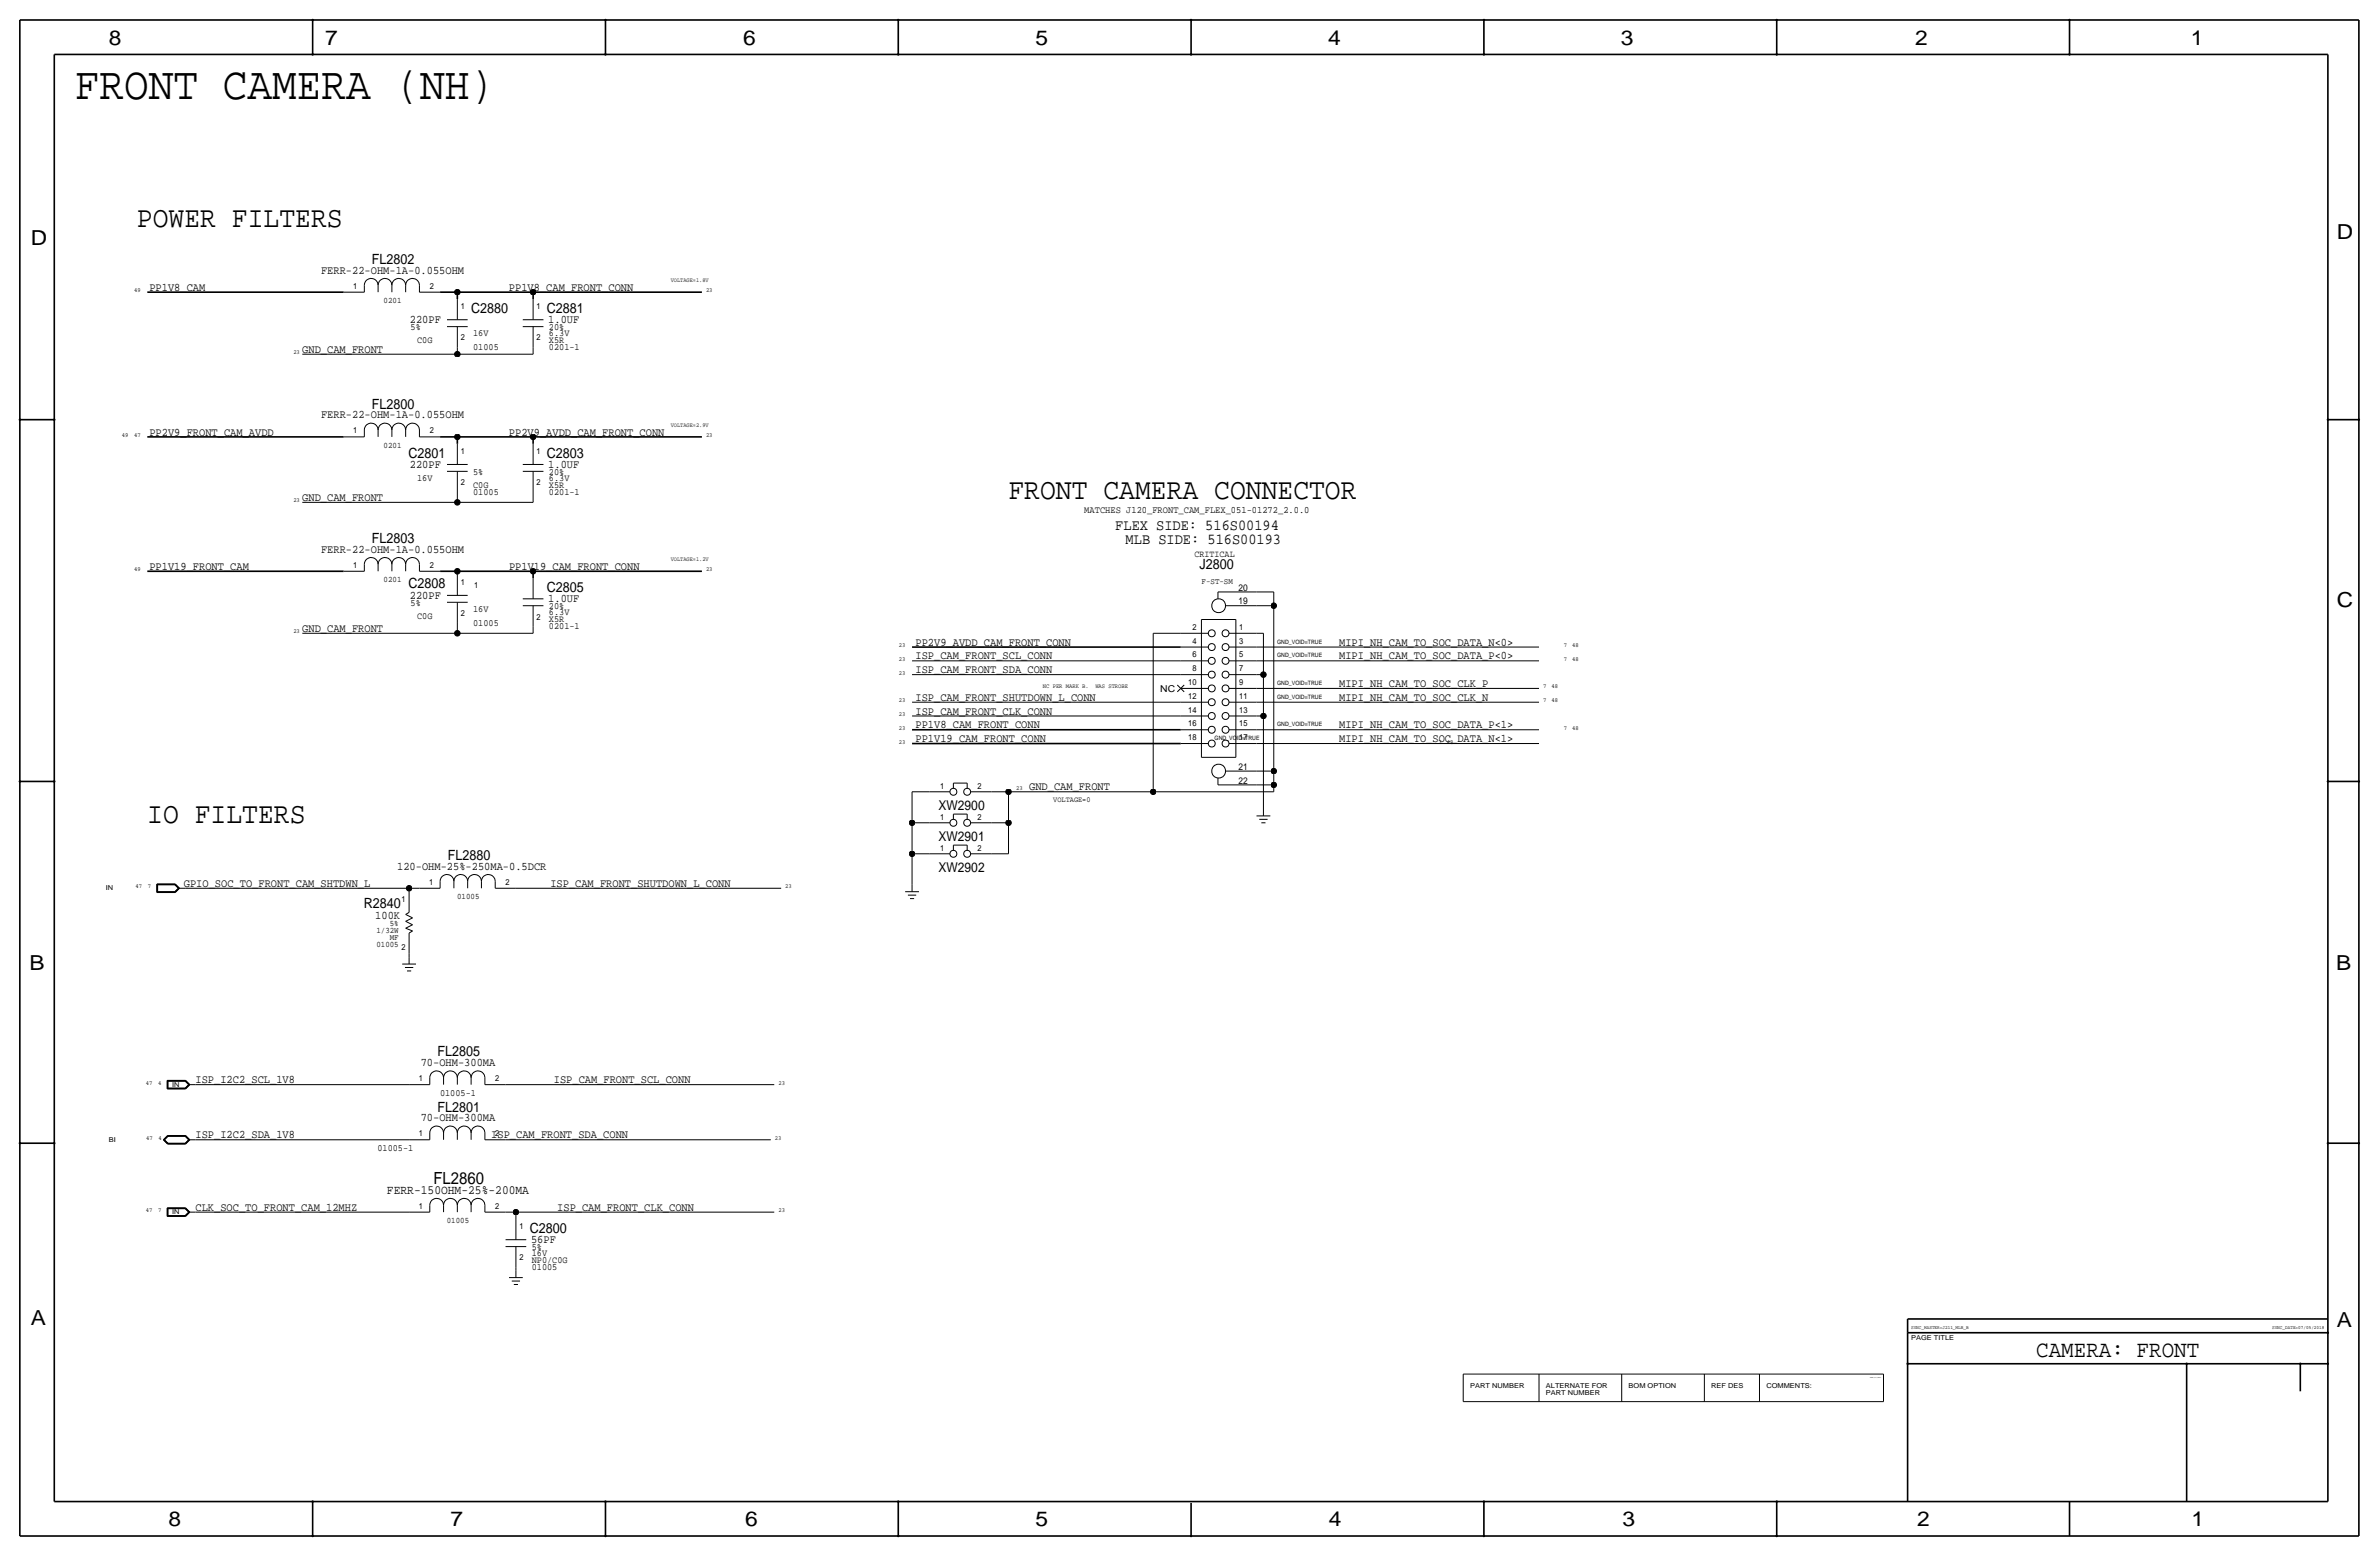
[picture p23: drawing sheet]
<svg xmlns="http://www.w3.org/2000/svg" width="877mm" height="574mm" viewBox="0 0 877 574" stroke-linecap="round" stroke-linejoin="round" font-family="sans-serif">
<defs><g id="words">
<text font-size="17" x="27.6" y="36.6">FRONT CAMERA (NH)</text>
<g font-size="10.9">
<text x="50.5" y="83.6">POWER FILTERS</text>
<text x="371.8" y="183.9">FRONT CAMERA CONNECTOR</text>
<text x="54.3" y="303.3">IO FILTERS</text>
</g>
<text font-size="8.6" x="750.7" y="500.1">CAMERA: FRONT</text>
<g font-size="7.6">
<text x="40.1" y="16.5">8</text>
<text x="119.9" y="16.5">7</text>
<text x="274" y="16.5">6</text>
<text x="381.7" y="16.5">5</text>
<text x="489.7" y="16.5">4</text>
<text x="597.6" y="16.5">3</text>
<text x="706.1" y="16.5">2</text>
<text x="807.7" y="16.5">1</text>
<text x="861.5" y="88.1">D</text>
<text x="11.4" y="90.4">D</text>
<text x="861.5" y="223.8">C</text>
<text x="10.8" y="357.6">B</text>
<text x="861.3" y="357.4">B</text>
<text x="11.3" y="488.4">A</text>
<text x="861.5" y="489.2">A</text>
<text x="62.2" y="562.6">8</text>
<text x="166" y="562.6">7</text>
<text x="274.8" y="562.6">6</text>
<text x="381.7" y="562.6">5</text>
<text x="489.9" y="562.6">4</text>
<text x="598.1" y="562.6">3</text>
<text x="706.8" y="562.6">2</text>
<text x="807.9" y="562.6">1</text>
</g>
<text font-size="6.2" x="159.8" y="436.4">FL2860</text>
<g font-size="5.6">
<text x="411.2" y="195.3">FLEX SIDE: 516S00194</text>
<text x="415" y="200.4">MLB SIDE: 516S00193</text>
</g>
<g font-size="5.2">
<text x="137.1" y="97.3">FL2802</text>
<text x="173.7" y="115.3">C2880</text>
<text x="201.6" y="115.3">C2881</text>
<text x="137.1" y="150.6">FL2800</text>
<text x="150.6" y="168.7">C2801</text>
<text x="201.6" y="168.7">C2803</text>
<text x="137.1" y="200.2">FL2803</text>
<text x="442.2" y="209.5">J2800</text>
<text x="150.6" y="216.9">C2808</text>
<text x="201.6" y="218.2">C2805</text>
<text x="165.1" y="317">FL2880</text>
<text x="134.1" y="334.8">R2840</text>
<text x="161.3" y="389.4">FL2805</text>
<text x="161.3" y="409.7">FL2801</text>
<text x="195.3" y="454.4">C2800</text>
</g>
<g font-size="5">
<text x="346" y="298.5">XW2900</text>
<text x="346" y="309.9">XW2901</text>
<text x="346" y="321.3">XW2902</text>
</g>
<text font-size="4.7" x="142.7" y="439.9">FERR-150OHM-25%-200MA</text>
<g font-size="4.3">
<text x="118.4" y="100.8">FERR-22-OHM-1A-0.055OHM</text>
<text x="55.1" y="107.2">PP1V8_CAM</text>
<text x="187.7" y="107.2">PP1V8_CAM_FRONT_CONN</text>
<text x="151.1" y="119.1">220PF</text>
<text x="202.1" y="119.1">1.0UF</text>
<text x="111.5" y="130">GND_CAM_FRONT</text>
<text x="118.4" y="154.2">FERR-22-OHM-1A-0.055OHM</text>
<text x="55.1" y="160.5">PP2V9_FRONT_CAM_AVDD</text>
<text x="187.7" y="160.5">PP2V9_AVDD_CAM_FRONT_CONN</text>
<text x="151.1" y="172.5">220PF</text>
<text x="202.1" y="172.5">1.0UF</text>
<text x="111.5" y="184.7">GND_CAM_FRONT</text>
<text x="118.4" y="203.7">FERR-22-OHM-1A-0.055OHM</text>
<text x="55.1" y="210.1">PP1V19_FRONT_CAM</text>
<text x="187.7" y="210.1">PP1V19_CAM_FRONT_CONN</text>
<text x="151.1" y="220.7">220PF</text>
<text x="202.1" y="222">1.0UF</text>
<text x="111.5" y="232.9">GND_CAM_FRONT</text>
<text x="337.5" y="238">PP2V9_AVDD_CAM_FRONT_CONN</text>
<text x="493.7" y="238">MIPI_NH_CAM_TO_SOC_DATA_N&lt;0&gt;</text>
<text x="337.5" y="243.1">ISP_CAM_FRONT_SCL_CONN</text>
<text x="493.7" y="243.1">MIPI_NH_CAM_TO_SOC_DATA_P&lt;0&gt;</text>
<text x="337.5" y="248.2">ISP_CAM_FRONT_SDA_CONN</text>
<text x="493.7" y="253.2">MIPI_NH_CAM_TO_SOC_CLK_P</text>
<text x="337.5" y="263.4">ISP_CAM_FRONT_CLK_CONN</text>
<text x="337.5" y="258.3">ISP_CAM_FRONT_SHUTDOWN_L_CONN</text>
<text x="493.7" y="258.3">MIPI_NH_CAM_TO_SOC_CLK_N</text>
<text x="337.5" y="268.5">PP1V8_CAM_FRONT_CONN</text>
<text x="493.7" y="268.5">MIPI_NH_CAM_TO_SOC_DATA_P&lt;1&gt;</text>
<text x="337.5" y="273.6">PP1V19_CAM_FRONT_CONN</text>
<text x="493.7" y="273.6">MIPI_NH_CAM_TO_SOC_DATA_N&lt;1&gt;</text>
<text x="379.4" y="291.3">GND_CAM_FRONT</text>
<text x="146.4" y="320.5">120-OHM-25%-250MA-0.5DCR</text>
<text x="67.8" y="326.9">GPIO_SOC_TO_FRONT_CAM_SHTDWN_L</text>
<text x="202.9" y="326.9">ISP_CAM_FRONT_SHUTDOWN_L_CONN</text>
<text x="138.3" y="338.6">100K</text>
<text x="155.1" y="392.9">70-OHM-300MA</text>
<text x="72.1" y="399.3">ISP_I2C2_SCL_1V8</text>
<text x="204.2" y="399.3">ISP_CAM_FRONT_SCL_CONN</text>
<text x="155.1" y="413.3">70-OHM-300MA</text>
<text x="72.1" y="419.6">ISP_I2C2_SDA_1V8</text>
<text x="181.1" y="419.6">ISP_CAM_FRONT_SDA_CONN</text>
<text x="72.1" y="446.3">CLK_SOC_TO_FRONT_CAM_12MHZ</text>
<text x="205.4" y="446.3">ISP_CAM_FRONT_CLK_CONN</text>
<text x="195.8" y="458.2">56PF</text>
</g>
<text font-size="3.6" x="399.7" y="189">MATCHES J120_FRONT_CAM_FLEX_051-01272_2.0.0</text>
<g font-size="3.5">
<text x="151.4" y="121.7">5%</text>
<text x="174.4" y="124">16V</text>
<text x="202.4" y="121.7">20%</text>
<text x="202.4" y="124">6.3V</text>
<text x="153.8" y="126.5">C0G</text>
<text x="174.4" y="129">01005</text>
<text x="202.4" y="126.5">X5R</text>
<text x="202.4" y="129">0201-1</text>
<text x="153.8" y="177.3">16V</text>
<text x="174.4" y="179.8">C0G</text>
<text x="174.4" y="175">5%</text>
<text x="202.4" y="175">20%</text>
<text x="202.4" y="179.8">X5R</text>
<text x="202.4" y="177.3">6.3V</text>
<text x="174.4" y="182.4">01005</text>
<text x="202.4" y="182.4">0201-1</text>
<text x="440.4" y="205.5">CRITICAL</text>
<text x="456.6" y="217.7">20</text>
<text x="151.4" y="223.3">5%</text>
<text x="174.4" y="225.6">16V</text>
<text x="202.4" y="224.5">20%</text>
<text x="202.4" y="226.8">6.3V</text>
<text x="456.6" y="222.8">19</text>
<text x="153.8" y="228.1">C0G</text>
<text x="174.4" y="230.6">01005</text>
<text x="202.4" y="231.9">0201-1</text>
<text x="202.4" y="229.4">X5R</text>
<text x="427.8" y="255">NC</text>
<text x="456.6" y="283.7">21</text>
<text x="456.6" y="288.8">22</text>
<text x="162.2" y="403.9">01005-1</text>
<text x="139.2" y="424.2">01005-1</text>
<text x="196" y="460.8">5%</text>
<text x="196" y="463">16V</text>
<text x="196" y="465.6">NP0/C0G</text>
<text x="196" y="468.1">01005</text>
</g>
<g font-size="3.1">
<text x="130.2" y="106.4">1</text>
<text x="158.4" y="106.4">2</text>
<text x="141.4" y="111.8">0201</text>
<text x="169.9" y="114">1</text>
<text x="197.8" y="114">1</text>
<text x="169.9" y="125.5">2</text>
<text x="197.8" y="125.5">2</text>
<text x="130.2" y="159.8">1</text>
<text x="158.4" y="159.8">2</text>
<text x="141.4" y="165.1">0201</text>
<text x="169.9" y="167.4">1</text>
<text x="197.8" y="167.4">1</text>
<text x="169.9" y="178.8">2</text>
<text x="197.8" y="178.8">2</text>
<text x="130.2" y="209.3">1</text>
<text x="158.4" y="209.3">2</text>
<text x="141.4" y="214.6">0201</text>
<text x="169.9" y="215.6">1</text>
<text x="443" y="215.1">F-ST-SM</text>
<text x="174.8" y="216.9">1</text>
<text x="169.9" y="227.1">2</text>
<text x="197.8" y="228.3">2</text>
<text x="439.6" y="232.2">2</text>
<text x="456.9" y="232.2">1</text>
<text x="439.6" y="237.2">4</text>
<text x="456.9" y="237.2">3</text>
<text x="439.6" y="242.3">6</text>
<text x="456.9" y="242.3">5</text>
<text x="439.6" y="247.4">8</text>
<text x="456.9" y="247.4">7</text>
<text x="438.1" y="257.6">12</text>
<text x="438.1" y="252.5">10</text>
<text x="456.9" y="257.6">11</text>
<text x="456.9" y="252.5">9</text>
<text x="438.1" y="262.6">14</text>
<text x="456.9" y="262.6">13</text>
<text x="438.1" y="267.7">16</text>
<text x="456.9" y="267.7">15</text>
<text x="438.1" y="272.8">18</text>
<text x="456.9" y="272.8">17</text>
<text x="346.7" y="290.8">1</text>
<text x="360.4" y="290.8">2</text>
<text x="346.7" y="302.3">1</text>
<text x="360.4" y="302.3">2</text>
<text x="346.7" y="313.7">1</text>
<text x="360.4" y="313.7">2</text>
<text x="158.2" y="326.1">1</text>
<text x="186.4" y="326.1">2</text>
<text x="148" y="332.5">1</text>
<text x="168.5" y="331.5">01005</text>
<text x="143.7" y="341.4">5%</text>
<text x="138.8" y="343.9">1/32W</text>
<text x="143.7" y="346.5">MF</text>
<text x="138.8" y="349">01005</text>
<text x="148" y="350.3">2</text>
<text x="154.4" y="398.5">1</text>
<text x="182.6" y="398.5">2</text>
<text x="154.4" y="418.8">1</text>
<text x="182.6" y="418.8">2</text>
<text x="154.4" y="445.5">1</text>
<text x="182.6" y="445.5">2</text>
<text x="164.7" y="450.8">01005</text>
<text x="191.5" y="453.1">1</text>
<text x="191.5" y="464.6">2</text>
</g>
<text font-size="2.9" x="388.3" y="295.7">VOLTAGE=0</text>
<g font-size="2.5">
<text x="39" y="328.2">IN</text>
<text x="63.4" y="400.6">IN</text>
<text x="40.1" y="420.9">BI</text>
<text x="63.4" y="447.5">IN</text>
<text x="704.5" y="493.8">PAGE TITLE</text>
<text x="542" y="511.6">PART NUMBER</text>
<text x="569.9" y="511.6">ALTERNATE FOR</text>
<text x="569.9" y="514.1">PART NUMBER</text>
<text x="600.4" y="511.6">BOM OPTION</text>
<text x="630.9" y="511.6">REF DES</text>
<text x="651.2" y="511.6">COMMENTS:</text>
</g>
<g font-size="2.3">
<text x="49.5" y="107.7">49</text>
<text x="260.3" y="107.7">23</text>
<text x="108.2" y="130.6">23</text>
<text x="44.9" y="161">49</text>
<text x="49.5" y="161">47</text>
<text x="260.3" y="161">23</text>
<text x="108.2" y="185.2">23</text>
<text x="49.5" y="210.6">49</text>
<text x="260.3" y="210.6">23</text>
<text x="108.2" y="233.4">23</text>
<text x="331.4" y="238.5">23</text>
<text x="576.5" y="238.5">7</text>
<text x="579.6" y="238.5">48</text>
<text x="331.4" y="243.6">23</text>
<text x="576.5" y="243.6">7</text>
<text x="579.6" y="243.6">48</text>
<text x="331.4" y="248.7">23</text>
<text x="384.5" y="253.7">NC PER MARK B.</text>
<text x="403.8" y="253.7">WAS STROBE</text>
<text x="568.9" y="253.7">7</text>
<text x="572" y="253.7">48</text>
<text x="331.4" y="263.9">23</text>
<text x="331.4" y="258.8">23</text>
<text x="568.9" y="258.8">7</text>
<text x="572" y="258.8">48</text>
<text x="331.4" y="269">23</text>
<text x="576.5" y="269">7</text>
<text x="579.6" y="269">48</text>
<text x="331.4" y="274.1">23</text>
<text x="530.4" y="274.1">7</text>
<text x="533.4" y="274.1">48</text>
<text x="374.6" y="291.3">23</text>
<text x="50" y="327.4">47</text>
<text x="54.6" y="327.4">7</text>
<text x="289.5" y="327.4">23</text>
<text x="53.8" y="399.8">47</text>
<text x="58.4" y="399.8">4</text>
<text x="287" y="399.8">23</text>
<text x="53.9" y="420.1">47</text>
<text x="58.5" y="420.1">4</text>
<text x="285.7" y="420.1">23</text>
<text x="53.8" y="446.8">47</text>
<text x="58.4" y="446.8">7</text>
<text x="287" y="446.8">23</text>
</g>
<g font-size="2.2">
<text x="247.3" y="103.9">VOLTAGE=1.8V</text>
<text x="247.3" y="157.2">VOLTAGE=2.9V</text>
<text x="247.3" y="206.8">VOLTAGE=1.2V</text>
<text x="470.9" y="237.2">GND_VOID=TRUE</text>
<text x="470.9" y="242.3">GND_VOID=TRUE</text>
<text x="470.9" y="252.5">GND_VOID=TRUE</text>
<text x="470.9" y="257.6">GND_VOID=TRUE</text>
<text x="470.9" y="267.7">GND_VOID=TRUE</text>
<text x="447.8" y="272.8">GND_VOID=TRUE</text>
</g>
<g font-size="1.8">
<text x="704.5" y="490">SYNC_MASTER=J211_MLB_B</text>
<text x="837.6" y="490">SYNC_DATE=07/05/2018</text>
</g>
<text font-size=".4" x="689.3" y="507.7">TABLE_ALT_HEAD</text>
</g></defs>
<g fill="none" stroke="#000" stroke-width=".37">
<path d="M126.7 107.7h7.6zM134.3 105.2a2.54 2.54 0 0 1 2.6-2.6 2.54 2.54 0 0 1 2.5 2.6 2.54 2.54 0 0 1 2.5-2.6 2.54 2.54 0 0 1 2.6 2.6 2.54 2.54 0 0 1 2.5-2.6 2.54 2.54 0 0 1 2.6 2.6 2.54 2.54 0 0 1 2.5-2.6 2.54 2.54 0 0 1 2.5 2.6M134.3 105.2v2.5zM139.4 105.2v2.5zM144.5 105.2v2.5zM149.6 105.2v2.5zM154.6 105.2v2.5zM154.6 107.7h7.7zM164.8 117.9h7.6zM168.6 110.2v7.7zM192.7 117.9h7.7zM196.5 110.2v7.7z"/>
<path d="M111.5 130.6h57.1zM164.8 120.4h7.6zM168.6 130.6h27.9zM168.6 128v2.6zM168.6 120.4v7.6zM192.7 120.4h7.7zM196.5 128v2.6zM196.5 120.4v7.6zM134.3 158.5a2.54 2.54 0 0 1 2.6-2.5 2.54 2.54 0 0 1 2.5 2.5 2.54 2.54 0 0 1 2.5-2.5 2.54 2.54 0 0 1 2.6 2.5 2.54 2.54 0 0 1 2.5-2.5 2.54 2.54 0 0 1 2.6 2.5 2.54 2.54 0 0 1 2.5-2.5 2.54 2.54 0 0 1 2.5 2.5M134.3 158.5v2.5zM139.4 158.5v2.5zM144.5 158.5v2.5z"/>
<path d="M149.6 158.5v2.5zM154.6 158.5v2.5zM126.7 161h7.6zM154.6 161h7.7zM164.8 171.2h7.6zM164.8 173.7h7.6zM168.6 163.6v7.6zM168.6 173.7v7.7zM192.7 173.7h7.7zM192.7 171.2h7.7zM196.5 163.6v7.6zM196.5 173.7v7.7z"/>
<path d="M111.5 185.2h57.1zM168.6 185.2h27.9zM168.6 181.4v3.8zM196.5 181.4v3.8zM126.7 210.6h7.6zM134.3 208a2.54 2.54 0 0 1 2.6-2.5 2.54 2.54 0 0 1 2.5 2.5 2.54 2.54 0 0 1 2.5-2.5 2.54 2.54 0 0 1 2.6 2.5 2.54 2.54 0 0 1 2.5-2.5 2.54 2.54 0 0 1 2.6 2.5 2.54 2.54 0 0 1 2.5-2.5 2.54 2.54 0 0 1 2.5 2.5M134.3 208v2.6zM139.4 208v2.6zM144.5 208v2.6zM149.6 208v2.6zM154.6 208v2.6zM154.6 210.6h7.7z"/>
<path d="M164.8 219.5h7.6zM168.6 211.8v7.7zM196.5 213.1v7.6zM449 218.2v2.5zM449 218.2h14.2zM463.2 218.2h6.4zM469.6 218.2v5.1zM111.5 233.4h57.1zM164.8 222h7.6zM168.6 233.4h27.9zM168.6 229.6v3.8zM168.6 222v7.6z"/>
<path d="M192.7 223.3h7.7zM192.7 220.7h7.7zM196.5 230.9v2.5zM196.5 223.3v7.6zM425.1 233.4v58.4zM425.1 233.4h10.2zM435.3 233.4h10.2zM435.3 238.5h10.2zM442.9 228.3h12.7zM442.9 228.3v50.8zM451.8 223.3h11.4zM453.1 233.4h10.1z"/>
<path d="M453.1 238.5h10.1zM455.6 228.3v50.8zM463.2 233.4h2.6zM463.2 223.3h6.4zM463.2 238.5h104.2zM465.8 233.4v15.3zM469.6 223.3v60.9zM336.2 248.7h99.1zM336.2 258.8h99.1zM336.2 243.6h99.1zM434 255l2.6-2.5zM434 252.5l2.6 2.5z"/>
<path d="M435.3 243.6h10.2zM435.3 248.7h10.2zM435.3 253.7h10.2zM435.3 258.8h10.2zM453.1 258.8h10.1zM453.1 253.7h10.1zM453.1 248.7h10.1zM453.1 243.6h10.1zM463.2 243.6h104.2zM463.2 248.7h2.6zM463.2 253.7h104.2zM463.2 258.8h104.2z"/>
<path d="M465.8 248.7v15.2zM336.2 263.9h99.1zM435.3 263.9h10.2zM435.3 269h10.2zM435.3 274.1h10.2zM442.9 279.1h12.7zM453.1 274.1h10.1zM453.1 269h10.1zM453.1 263.9h10.1zM463.2 274.1h104.2zM463.2 263.9h2.6zM463.2 269h104.2z"/>
<path d="M465.8 263.9v34.3zM336.2 291.8v11.5zM336.2 291.8h6.4zM342.6 291.8h7.6zM351.5 288.6v2zM351.5 288.6h5.1zM356.6 288.6v2zM357.8 291.8h7.7zM365.5 291.8h6.3zM371.8 291.8v11.5zM371.8 291.8h53.3zM425.1 291.8h44.5z"/>
<path d="M449 286.8v2.5zM449 289.3h14.2zM451.8 284.2h11.4zM463.2 289.3h6.4zM463.2 284.2h6.4zM465.8 298.2v2.5zM469.6 289.3v2.5zM469.6 284.2v5.1zM336.2 303.3v11.4zM336.2 303.3h6.4zM336.2 314.7h6.4zM336.2 314.7v11.4z"/>
<path d="M342.6 314.7h7.6zM342.6 303.3h7.6zM351.5 311.5v1.9zM351.5 300.1v1.9zM351.5 311.5h5.1zM351.5 300.1h5.1zM356.6 311.5v1.9zM356.6 300.1v1.9zM357.8 314.7h7.7zM357.8 303.3h7.7zM365.5 303.3h6.3zM365.5 314.7h6.3z"/>
<path d="M371.8 303.3v11.4zM463.2 300.7h5.1zM464.3 302h3zM465 303.3h1.5zM57.8 325.8v3.2zM57.8 329h6.8zM57.8 325.8h6.8zM57.9 325.9h6.7zM57.9 325.9v3zM57.9 328.9h6.7zM58 326v2.8zM58 328.8h6.5z"/>
<path d="M58 326h6.5zM58.1 326.1h6.4zM58.1 326.1v2.6zM58.1 328.7h6.4zM64.5 328.7l1.2-1.3zM64.5 326.1l1.2 1.3zM64.5 326l1.4 1.4zM64.6 325.9l1.4 1.5zM64.6 329l1.6-1.6zM64.6 325.8l1.6 1.6zM65.7 327.4h2.6zM65.9 327.4l-1.4 1.4z"/>
<path d="M66 327.4l-1.4 1.5zM68.3 327.4h82.5zM149.6 339.6l2.5-1.3zM149.6 339.6l2.5 1.3zM149.6 337.1l2.5 1.2zM149.6 337.1l1.2-.8zM150.8 327.4h3.8zM150.8 327.4v1.3zM150.8 328.7v7.6zM154.6 327.4h7.7zM162.3 324.9a2.54 2.54 0 0 1 2.5-2.6 2.54 2.54 0 0 1 2.5 2.6 2.54 2.54 0 0 1 2.6-2.6 2.54 2.54 0 0 1 2.5 2.6 2.54 2.54 0 0 1 2.6-2.6 2.54 2.54 0 0 1 2.5 2.6 2.54 2.54 0 0 1 2.5-2.6 2.54 2.54 0 0 1 2.6 2.6M162.3 324.9v2.5z"/>
<path d="M167.3 324.9v2.5zM172.4 324.9v2.5zM177.5 324.9v2.5zM182.6 327.4h7.6zM182.6 324.9v2.5zM190.2 327.4h97.8zM333.7 328.7h5.1zM334.7 329.9h3.1zM335.5 331.2h1.5zM336.2 326.1v2.6zM148.3 355.3h5.1zM149.3 356.6h3z"/>
<path d="M149.6 342.1l2.5-1.2zM149.6 342.1l2.5 1.1zM150.1 357.9h1.5zM150.8 343.9l1.3-.7zM150.8 351.5v1.3zM150.8 343.9v7.6zM150.8 352.8v2.5zM61.6 398.2v3.2zM61.6 398.2h6.8zM61.7 398.3h6.7zM61.7 398.3v3zM61.8 398.4h6.5z"/>
<path d="M61.8 398.4v2.8zM61.9 398.5h6.4zM61.9 398.5v2.6zM68.3 398.5l1.2 1.3zM68.3 398.4l1.4 1.4zM68.4 398.3l1.4 1.5zM68.4 398.2l1.6 1.6zM69.5 399.8h2.6zM69.7 399.8l-1.4 1.4zM70 399.8l-1.6 1.6zM72.1 399.8h78.7zM150.8 399.8h7.6z"/>
<path d="M158.4 397.3v2.5zM158.4 397.3a2.54 2.54 0 0 1 2.6-2.6 2.54 2.54 0 0 1 2.5 2.6 2.54 2.54 0 0 1 2.6-2.6 2.54 2.54 0 0 1 2.5 2.6 2.54 2.54 0 0 1 2.5-2.6 2.54 2.54 0 0 1 2.6 2.6 2.54 2.54 0 0 1 2.5-2.6 2.54 2.54 0 0 1 2.6 2.6M163.5 397.3v2.5zM168.6 397.3v2.5zM173.7 397.3v2.5zM178.8 397.3v2.5zM178.8 399.8h7.6zM186.4 399.8h99zM61.6 401.4h6.8zM61.7 401.3h6.7zM61.8 418.5l-1.6 1.6zM61.8 418.5h6.6z"/>
<path d="M61.8 401.2h6.5zM61.8 418.6h6.6zM61.9 418.7h6.4zM61.9 418.8h6.4zM61.9 401.1h6.4zM68.3 401.1l1.2-1.3zM68.3 418.8l1.2 1.3zM68.3 418.7l1.4 1.4zM68.4 418.6l1.4 1.5zM68.4 401.3l1.5-1.5zM68.4 418.5l1.6 1.6zM158.4 417.6v2.5z"/>
<path d="M158.4 417.6a2.54 2.54 0 0 1 2.6-2.5 2.54 2.54 0 0 1 2.5 2.5 2.54 2.54 0 0 1 2.6-2.5 2.54 2.54 0 0 1 2.5 2.5 2.54 2.54 0 0 1 2.5-2.5 2.54 2.54 0 0 1 2.6 2.5 2.54 2.54 0 0 1 2.5-2.5 2.54 2.54 0 0 1 2.6 2.5M163.5 417.6v2.5zM168.6 417.6v2.5zM173.7 417.6v2.5zM178.8 417.6v2.5zM60.2 420.1l1.6 1.6zM60.4 420.1l1.4 1.5zM60.4 420.1l1.4-1.5zM60.5 420.1l1.4-1.4zM60.5 420.1l1.4 1.4zM60.7 420.1l1.2 1.3zM60.7 420.1l1.2-1.3z"/>
<path d="M61.8 421.7h6.6zM61.8 421.6h6.6zM61.9 421.5h6.4zM61.9 421.4h6.4zM68.3 421.4l1.2-1.3zM68.4 421.6l1.5-1.5zM68.4 421.7l1.6-1.6zM69.5 420.1h2.6zM69.7 420.1l-1.4 1.4zM72.1 420.1h78.7zM150.8 420.1h7.6zM178.8 420.1h7.6z"/>
<path d="M186.4 420.1h97.8zM61.6 445.2v3.2zM61.6 448.4h6.8zM61.6 445.2h6.8zM61.7 445.3h6.7zM61.7 445.3v3zM61.7 448.3h6.7zM61.8 445.4h6.5zM61.8 445.4v2.8zM61.8 448.2h6.5zM61.9 445.5h6.4zM61.9 445.5v2.6z"/>
<path d="M61.9 448.1h6.4zM68.3 448.1l1.2-1.3zM68.3 445.5l1.2 1.3zM68.3 448.2l1.4-1.4zM68.3 445.4l1.4 1.4zM68.4 445.3l1.4 1.5zM68.4 448.3l1.5-1.5zM68.4 448.4l1.6-1.6zM68.4 445.2l1.6 1.6zM69.5 446.8h2.6zM72.1 446.8h78.7zM150.8 446.8h7.6z"/>
<path d="M158.4 444.2v2.6zM158.4 444.2a2.54 2.54 0 0 1 2.6-2.5 2.54 2.54 0 0 1 2.5 2.5 2.54 2.54 0 0 1 2.6-2.5 2.54 2.54 0 0 1 2.5 2.5 2.54 2.54 0 0 1 2.5-2.5 2.54 2.54 0 0 1 2.6 2.5 2.54 2.54 0 0 1 2.5-2.5 2.54 2.54 0 0 1 2.6 2.5M163.5 444.2v2.6zM168.6 444.2v2.6zM173.7 444.2v2.6zM178.8 444.2v2.6zM178.8 446.8h7.6zM186.4 459.5h7.6zM186.4 446.8h3.8zM186.4 456.9h7.6zM190.2 446.8v2.5zM190.2 449.3v7.6z"/>
<path d="M190.2 459.5v7.6zM190.2 446.8h95.2zM187.7 470.9h5zM188.7 472.2h3zM189.4 473.5h1.6zM190.2 467.1v1.3zM190.2 468.4v2.5zM539.4 506.5h155zM539.4 516.6h155zM539.4 506.5v10.1zM567.4 506.5v10.1zM597.9 506.5v10.1z"/>
<path d="M628.3 506.5v10.1zM648.7 506.5v10.1zM694.4 506.5v10.1z"/>
<circle cx="446.7" cy="233.4" r="1.28"/>
<circle cx="446.7" cy="238.5" r="1.28"/>
<circle cx="449.3" cy="223.3" r="2.56"/>
<circle cx="451.8" cy="233.4" r="1.28"/>
<circle cx="451.8" cy="238.5" r="1.28"/>
<circle cx="446.7" cy="258.8" r="1.28"/>
<circle cx="446.7" cy="248.7" r="1.28"/>
<circle cx="446.7" cy="253.8" r="1.28"/>
<circle cx="446.7" cy="243.6" r="1.28"/>
<circle cx="451.8" cy="243.6" r="1.28"/>
<circle cx="451.8" cy="248.7" r="1.28"/>
<circle cx="451.8" cy="258.8" r="1.28"/>
<circle cx="451.8" cy="253.8" r="1.28"/>
<circle cx="446.7" cy="274.1" r="1.28"/>
<circle cx="446.7" cy="269" r="1.28"/>
<circle cx="446.7" cy="263.9" r="1.28"/>
<circle cx="451.8" cy="274.1" r="1.28"/>
<circle cx="451.8" cy="269" r="1.28"/>
<circle cx="451.8" cy="263.9" r="1.28"/>
<circle cx="351.5" cy="291.9" r="1.28"/>
<circle cx="356.6" cy="291.9" r="1.28"/>
<circle cx="449.3" cy="284.2" r="2.56"/>
<circle cx="351.5" cy="314.7" r="1.28"/>
<circle cx="351.5" cy="303.3" r="1.28"/>
<circle cx="356.6" cy="303.3" r="1.28"/>
<circle cx="356.6" cy="314.7" r="1.28"/>
</g>
<g fill="none" stroke="#000" stroke-width=".6" stroke-linecap="butt">
<path d="M7.3 7.4v558.8zM7.3 7.4h862.3zM115.3 7.4v12.7zM223.2 7.4v12.7zM331.2 7.4v12.7zM439.1 7.4v12.7zM547.1 7.4v12.7zM655 7.4v12.7zM763 7.4v12.7zM869.6 7.4v558.8zM20 20.1v533.4zM20 20.1h838.2z"/>
<path d="M858.2 20.1v533.4zM54.3 107.7h72.4zM162.3 107.7h6.3zM168.6 107.7h27.9zM168.6 107.7v2.5zM196.5 107.7v2.5zM196.5 107.7h62.3zM7.3 154.7h12.7zM858.2 154.7h11.4zM54.3 161h72.4zM162.3 161h6.3zM168.6 161h27.9z"/>
<path d="M168.6 161v2.6zM196.5 161v2.6zM196.5 161h62.3zM54.3 210.6h72.4zM162.3 210.6h6.3zM168.6 210.6h27.9zM168.6 210.6v1.2zM196.5 210.6v2.5zM196.5 210.6h62.3zM336.2 238.5h99.1zM336.2 269h99.1zM336.2 274.1h99.1z"/>
<path d="M7.3 288h12.7zM858.2 288h11.4zM7.3 421.4h12.7zM858.2 421.4h11.4zM703.3 491.2h154.9zM703.3 486.2v5zM703.3 486.2h154.9zM703.3 491.2v62.3zM703.3 502.7h154.9zM806.1 502.7v50.8zM848.1 502.7v10.1zM20 553.5h838.2z"/>
<path d="M115.3 553.5v12.7zM223.2 553.5v12.7zM331.2 553.5v12.7zM439.1 554v12.2zM547.1 553.5v12.7zM655 553.5v12.7zM763 553.5v12.7zM7.3 566.2h862.3z"/>
</g>
<g fill="#000" stroke="#000" stroke-width=".37">
<path d="M115.1 7.2h.4v.3h-.4zM115.1 19.9h.4v.3h-.4zM223 7.2h.4v.3h-.4zM223 19.9h.4v.3h-.4zM331 19.9h.4v.3h-.4zM331 7.2h.4v.3h-.4zM438.9 7.2h.4v.3h-.4zM438.9 19.9h.4v.3h-.4zM546.9 7.2h.4v.3h-.4zM546.9 19.9h.4v.3h-.4zM654.8 19.9h.4v.3h-.4zM654.8 7.2h.4v.3h-.4z"/>
<path d="M762.8 19.9h.4v.3h-.4zM762.8 7.2h.4v.3h-.4zM7.1 154.5h.4v.4h-.4zM19.8 154.5h.4v.4h-.4zM858 154.5h.4v.4h-.4zM869.5 154.5h.3v.4h-.3zM7.1 287.9h.4v.3h-.4zM19.8 287.9h.4v.3h-.4zM858 287.9h.4v.3h-.4zM869.5 287.9h.3v.3h-.3zM7.1 421.2h.4v.4h-.4zM19.8 421.2h.4v.4h-.4z"/>
<path d="M858 421.2h.4v.4h-.4zM869.5 421.2h.3v.4h-.3zM858 491.1h.4v.3h-.4zM703.1 502.5h.4v.3h-.4zM806 502.5h.3v.3h-.3zM847.9 502.5h.3v.3h-.3zM858 502.5h.4v.3h-.4zM115.1 553.3h.4v.3h-.4zM223 553.3h.4v.3h-.4zM331 553.3h.4v.3h-.4zM546.9 553.3h.4v.3h-.4zM654.8 553.3h.4v.3h-.4z"/>
<path d="M115.1 566h.4v.3h-.4zM223 566h.4v.3h-.4zM331 566h.4v.3h-.4zM438.9 566h.4v.3h-.4zM546.9 566h.4v.3h-.4zM654.8 566h.4v.3h-.4z"/>
<circle cx="168.6" cy="107.7" r="1.02"/>
<circle cx="196.5" cy="107.7" r="1.02"/>
<circle cx="168.6" cy="130.6" r="1.02"/>
<circle cx="168.6" cy="161" r="1.02"/>
<circle cx="196.5" cy="161" r="1.02"/>
<circle cx="168.6" cy="185.2" r="1.02"/>
<circle cx="168.6" cy="210.6" r="1.02"/>
<circle cx="196.5" cy="210.6" r="1.02"/>
<circle cx="168.6" cy="233.4" r="1.02"/>
<circle cx="469.6" cy="223.3" r="1.02"/>
<circle cx="465.8" cy="248.7" r="1.02"/>
<circle cx="465.8" cy="263.9" r="1.02"/>
<circle cx="371.8" cy="291.8" r="1.02"/>
<circle cx="425.1" cy="291.8" r="1.02"/>
<circle cx="469.6" cy="289.3" r="1.02"/>
<circle cx="469.6" cy="284.2" r="1.02"/>
<circle cx="336.2" cy="303.3" r="1.02"/>
<circle cx="336.2" cy="314.7" r="1.02"/>
<circle cx="371.8" cy="303.3" r="1.02"/>
<circle cx="150.8" cy="327.4" r="1.02"/>
<circle cx="190.2" cy="446.8" r="1.02"/>
</g>
<use href="#words"/>
</svg>
